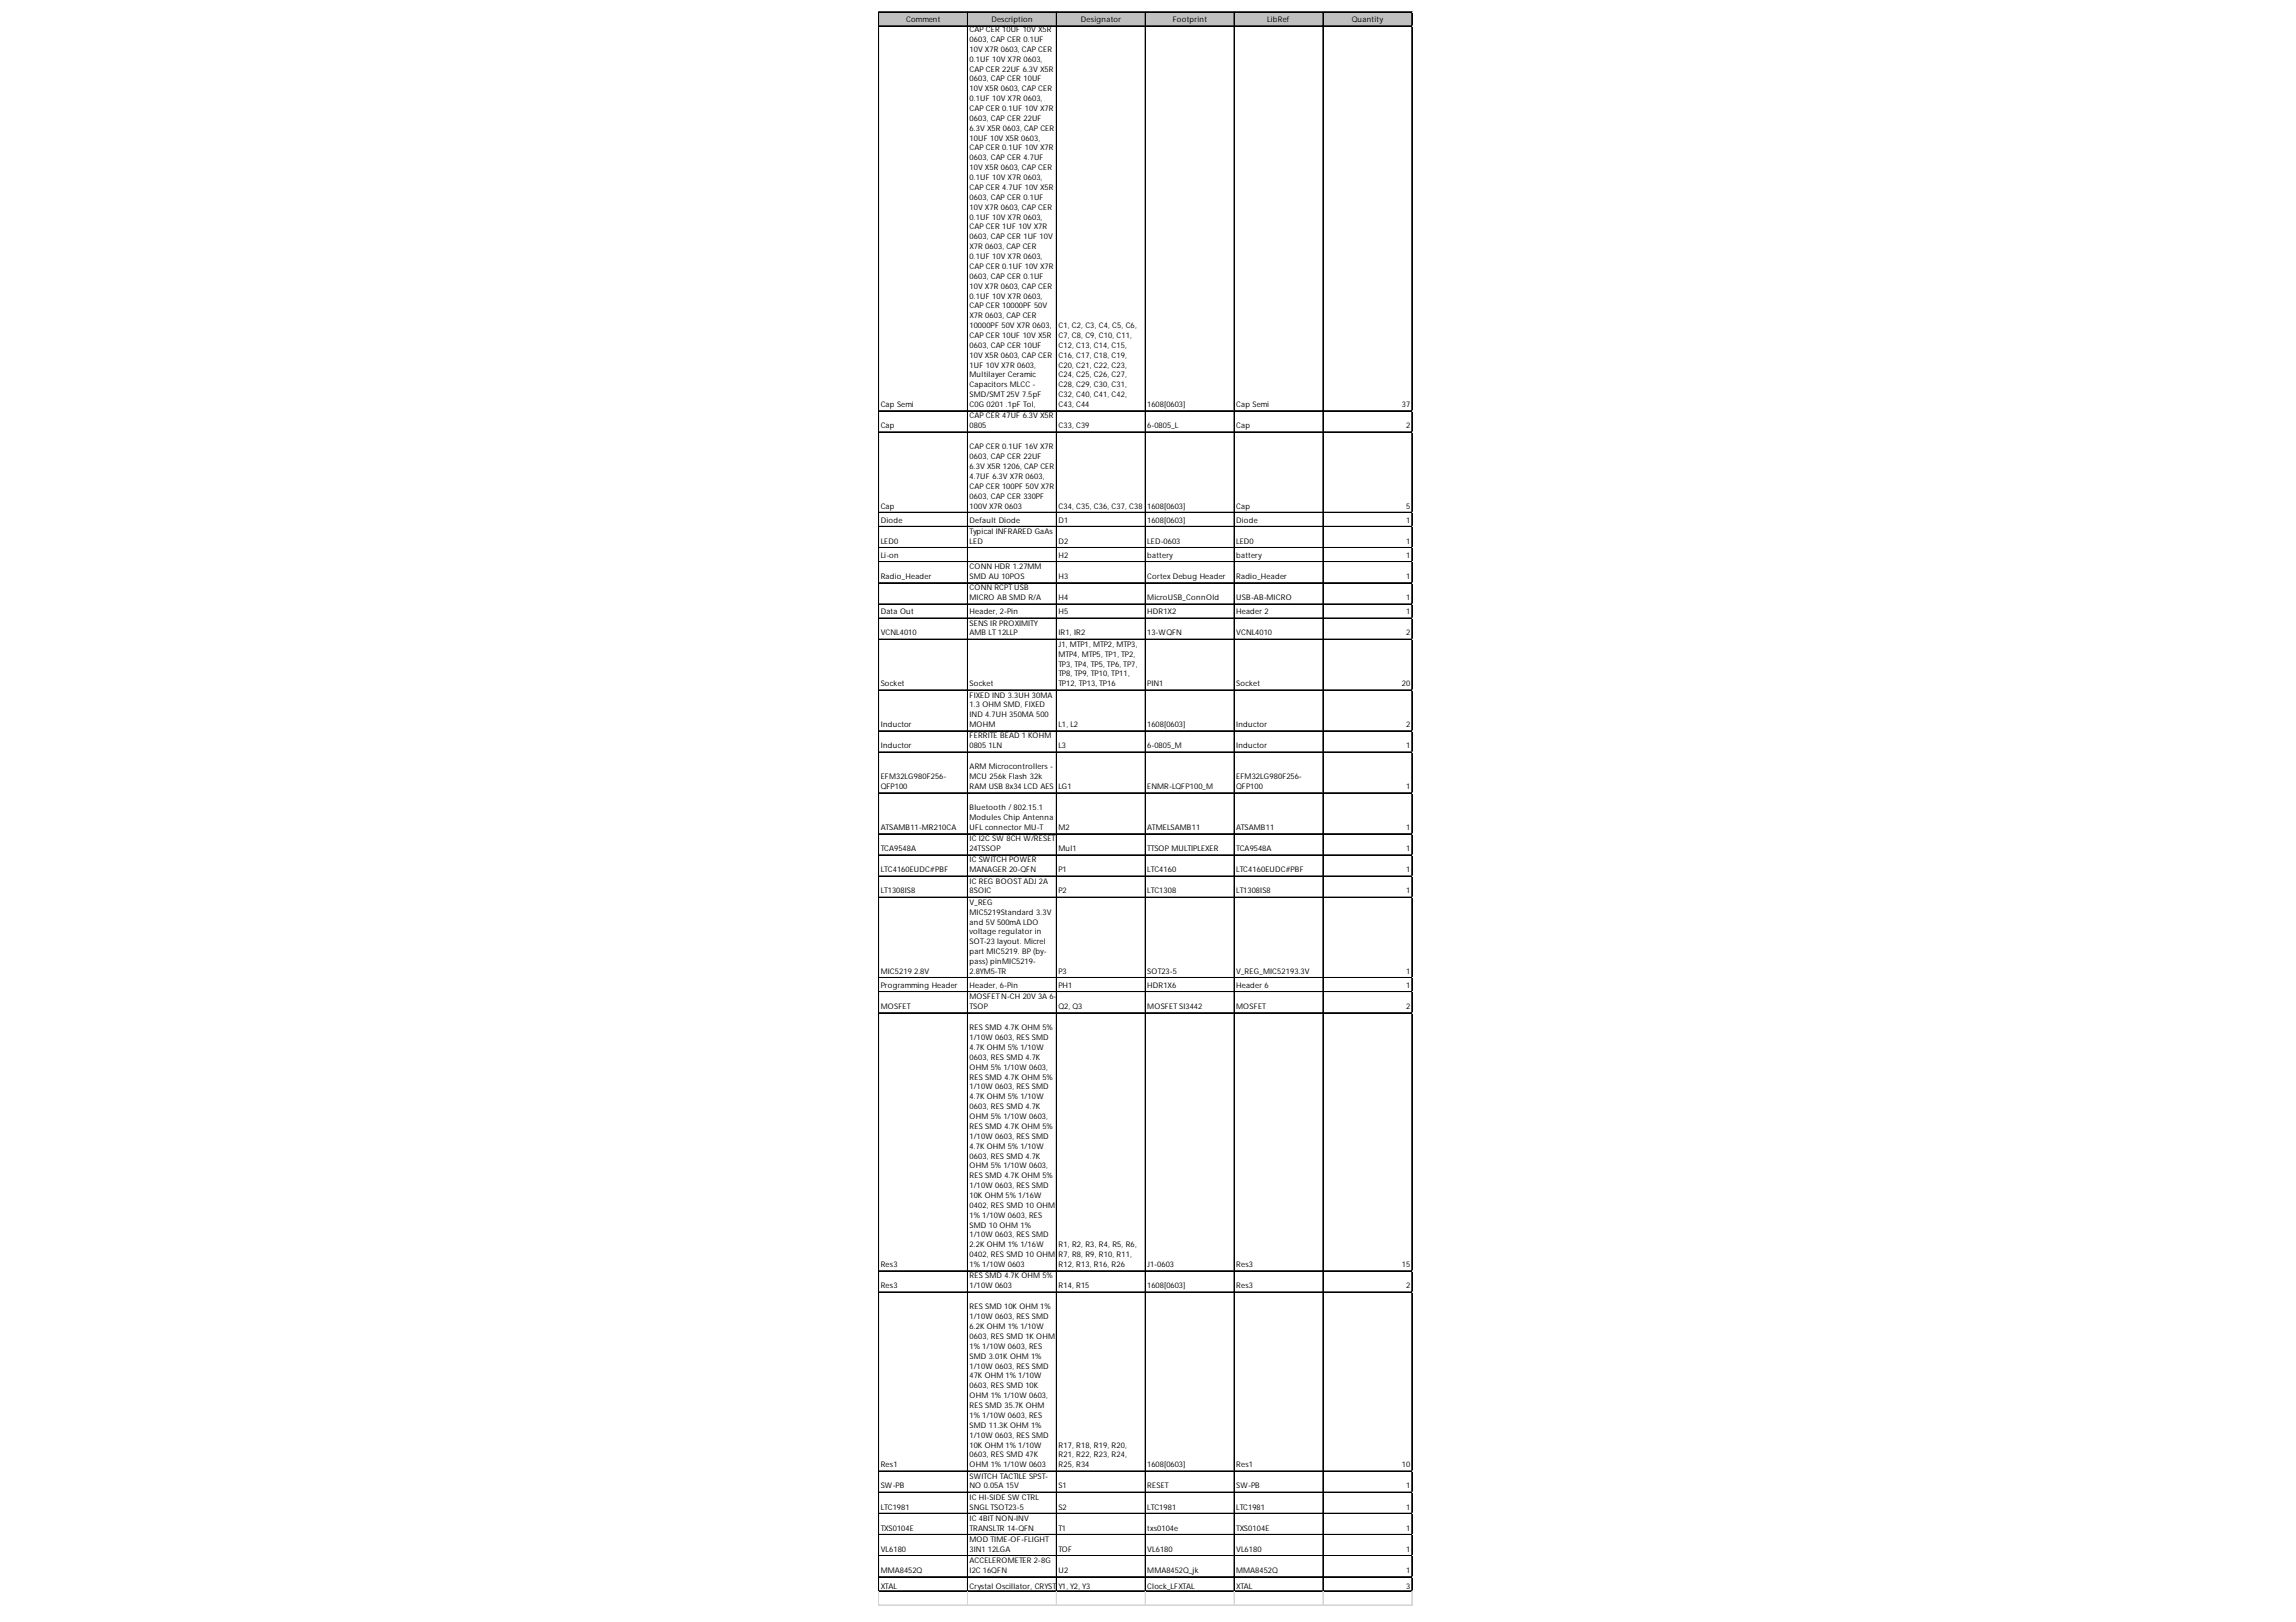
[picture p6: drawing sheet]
<svg xmlns="http://www.w3.org/2000/svg" width="297mm" height="210mm" viewBox="0 0 297 210" stroke-linecap="round" stroke-linejoin="round" font-family="sans-serif">
<defs><g id="words">
<g font-size="1">
<text x="117.2" y="2.9">Comment</text>
<text x="125.4" y="4.2">CAP CER 10UF 10V X5R</text>
<text x="125.4" y="5.4">0603, CAP CER 0.1UF</text>
<text x="128.3" y="2.9">Description</text>
<text x="139.8" y="2.9">Designator</text>
<text x="151.7" y="2.9">Footprint</text>
<text x="163.9" y="2.9">LibRef</text>
<text x="174.9" y="2.9">Quantity</text>
<text x="125.4" y="6.7">10V X7R 0603, CAP CER</text>
<text x="125.4" y="8">0.1UF 10V X7R 0603,</text>
<text x="125.4" y="9.3">CAP CER 22UF 6.3V X5R</text>
<text x="125.4" y="10.5">0603, CAP CER 10UF</text>
<text x="125.4" y="11.8">10V X5R 0603, CAP CER</text>
<text x="125.4" y="13.1">0.1UF 10V X7R 0603,</text>
<text x="125.4" y="14.4">CAP CER 0.1UF 10V X7R</text>
<text x="125.4" y="15.6">0603, CAP CER 22UF</text>
<text x="125.4" y="16.9">6.3V X5R 0603, CAP CER</text>
<text x="125.4" y="18.2">10UF 10V X5R 0603,</text>
<text x="125.4" y="19.5">CAP CER 0.1UF 10V X7R</text>
<text x="125.4" y="20.8">0603, CAP CER 4.7UF</text>
<text x="125.4" y="22">10V X5R 0603, CAP CER</text>
<text x="125.4" y="23.3">0.1UF 10V X7R 0603,</text>
<text x="125.4" y="24.6">CAP CER 4.7UF 10V X5R</text>
<text x="125.4" y="25.9">0603, CAP CER 0.1UF</text>
<text x="125.4" y="27.1">10V X7R 0603, CAP CER</text>
<text x="125.4" y="28.4">0.1UF 10V X7R 0603,</text>
<text x="125.4" y="29.7">CAP CER 1UF 10V X7R</text>
<text x="125.4" y="31">0603, CAP CER 1UF 10V</text>
<text x="125.4" y="32.2">X7R 0603, CAP CER</text>
<text x="125.4" y="33.5">0.1UF 10V X7R 0603,</text>
<text x="125.4" y="34.8">CAP CER 0.1UF 10V X7R</text>
<text x="125.4" y="36.1">0603, CAP CER 0.1UF</text>
<text x="125.4" y="37.4">10V X7R 0603, CAP CER</text>
<text x="125.4" y="38.6">0.1UF 10V X7R 0603,</text>
<text x="125.4" y="39.9">CAP CER 10000PF 50V</text>
<text x="125.4" y="41.2">X7R 0603, CAP CER</text>
<text x="125.4" y="42.5">10000PF 50V X7R 0603,</text>
<text x="125.4" y="43.7">CAP CER 10UF 10V X5R</text>
<text x="125.4" y="45">0603, CAP CER 10UF</text>
<text x="125.4" y="46.3">10V X5R 0603, CAP CER</text>
<text x="125.4" y="47.6">1UF 10V X7R 0603,</text>
<text x="136.9" y="42.5">C1, C2, C3, C4, C5, C6,</text>
<text x="136.9" y="43.7">C7, C8, C9, C10, C11,</text>
<text x="136.9" y="45">C12, C13, C14, C15,</text>
<text x="136.9" y="46.3">C16, C17, C18, C19,</text>
<text x="136.9" y="47.6">C20, C21, C22, C23,</text>
<text x="113.9" y="52.7">Cap Semi</text>
<text x="125.4" y="48.9">Multilayer Ceramic</text>
<text x="125.4" y="50.1">Capacitors MLCC -</text>
<text x="125.4" y="51.4">SMD/SMT 25V 7.5pF</text>
<text x="125.4" y="52.7">C0G 0201 .1pF Tol,</text>
<text x="136.9" y="48.9">C24, C25, C26, C27,</text>
<text x="136.9" y="50.1">C28, C29, C30, C31,</text>
<text x="136.9" y="51.4">C32, C40, C41, C42,</text>
<text x="136.9" y="52.7">C43, C44</text>
<text x="148.4" y="52.7">1608[0603]</text>
<text x="159.9" y="52.7">Cap Semi</text>
<text x="181.4" y="52.7">37</text>
<text x="113.9" y="55.4">Cap</text>
<text x="125.4" y="54.1">CAP CER 47UF 6.3V X5R</text>
<text x="125.4" y="55.4">0805</text>
<text x="125.4" y="58.2">CAP CER 0.1UF 16V X7R</text>
<text x="125.4" y="59.4">0603, CAP CER 22UF</text>
<text x="136.9" y="55.4">C33, C39</text>
<text x="148.4" y="55.4">6-0805_L</text>
<text x="159.9" y="55.4">Cap</text>
<text x="181.9" y="55.4">2</text>
<text x="113.9" y="65.8">Cap</text>
<text x="125.4" y="60.7">6.3V X5R 1206, CAP CER</text>
<text x="125.4" y="62">4.7UF 6.3V X7R 0603,</text>
<text x="125.4" y="63.3">CAP CER 100PF 50V X7R</text>
<text x="125.4" y="64.5">0603, CAP CER 330PF</text>
<text x="125.4" y="65.8">100V X7R 0603</text>
<text x="136.9" y="65.8">C34, C35, C36, C37, C38</text>
<text x="148.4" y="65.8">1608[0603]</text>
<text x="159.9" y="65.8">Cap</text>
<text x="181.9" y="65.8">5</text>
<text x="113.9" y="67.6">Diode</text>
<text x="113.9" y="70.4">LED0</text>
<text x="125.4" y="67.6">Default Diode</text>
<text x="125.4" y="69.1">Typical INFRARED GaAs</text>
<text x="125.4" y="70.4">LED</text>
<text x="136.9" y="67.6">D1</text>
<text x="136.9" y="70.4">D2</text>
<text x="148.4" y="67.6">1608[0603]</text>
<text x="148.4" y="70.4">LED-0603</text>
<text x="159.9" y="67.6">Diode</text>
<text x="159.9" y="70.4">LED0</text>
<text x="181.9" y="67.6">1</text>
<text x="181.9" y="70.4">1</text>
<text x="113.9" y="72.2">Li-on</text>
<text x="113.9" y="74.9">Radio_Header</text>
<text x="125.4" y="73.7">CONN HDR 1.27MM</text>
<text x="125.4" y="74.9">SMD AU 10POS</text>
<text x="125.4" y="76.4">CONN RCPT USB</text>
<text x="125.4" y="77.7">MICRO AB SMD R/A</text>
<text x="136.9" y="72.2">H2</text>
<text x="136.9" y="74.9">H3</text>
<text x="136.9" y="77.7">H4</text>
<text x="148.4" y="72.2">battery</text>
<text x="148.4" y="74.9">Cortex Debug Header</text>
<text x="148.4" y="77.7">MicroUSB_ConnOld</text>
<text x="159.9" y="72.2">battery</text>
<text x="159.9" y="74.9">Radio_Header</text>
<text x="159.9" y="77.7">USB-AB-MICRO</text>
<text x="181.9" y="72.2">1</text>
<text x="181.9" y="74.9">1</text>
<text x="181.9" y="77.7">1</text>
<text x="113.9" y="79.5">Data Out</text>
<text x="113.9" y="82.2">VCNL4010</text>
<text x="125.4" y="79.5">Header, 2-Pin</text>
<text x="125.4" y="81">SENS IR PROXIMITY</text>
<text x="125.4" y="82.2">AMB LT 12LLP</text>
<text x="136.9" y="79.5">H5</text>
<text x="136.9" y="82.2">IR1, IR2</text>
<text x="136.9" y="83.7">J1, MTP1, MTP2, MTP3,</text>
<text x="148.4" y="79.5">HDR1X2</text>
<text x="148.4" y="82.2">13-WQFN</text>
<text x="159.9" y="79.5">Header 2</text>
<text x="159.9" y="82.2">VCNL4010</text>
<text x="181.9" y="79.5">1</text>
<text x="181.9" y="82.2">2</text>
<text x="113.9" y="88.8">Socket</text>
<text x="125.4" y="88.8">Socket</text>
<text x="136.9" y="85">MTP4, MTP5, TP1, TP2,</text>
<text x="136.9" y="86.3">TP3, TP4, TP5, TP6, TP7,</text>
<text x="136.9" y="87.5">TP8, TP9, TP10, TP11,</text>
<text x="136.9" y="88.8">TP12, TP13, TP16</text>
<text x="148.4" y="88.8">PIN1</text>
<text x="159.9" y="88.8">Socket</text>
<text x="181.4" y="88.8">20</text>
<text x="113.9" y="94.1">Inductor</text>
<text x="125.4" y="90.3">FIXED IND 3.3UH 30MA</text>
<text x="125.4" y="91.5">1.3 OHM SMD, FIXED</text>
<text x="125.4" y="92.8">IND 4.7UH 350MA 500</text>
<text x="125.4" y="94.1">MOHM</text>
<text x="125.4" y="95.6">FERRITE BEAD 1 KOHM</text>
<text x="136.9" y="94.1">L1, L2</text>
<text x="148.4" y="94.1">1608[0603]</text>
<text x="159.9" y="94.1">Inductor</text>
<text x="181.9" y="94.1">2</text>
<text x="113.9" y="96.8">Inductor</text>
<text x="113.9" y="100.8">EFM32LG980F256-</text>
<text x="125.4" y="96.8">0805 1LN</text>
<text x="125.4" y="99.6">ARM Microcontrollers -</text>
<text x="125.4" y="100.8">MCU 256k Flash 32k</text>
<text x="136.9" y="96.8">L3</text>
<text x="148.4" y="96.8">6-0805_M</text>
<text x="159.9" y="96.8">Inductor</text>
<text x="159.9" y="100.8">EFM32LG980F256-</text>
<text x="181.9" y="96.8">1</text>
<text x="113.9" y="102.1">QFP100</text>
<text x="113.9" y="107.4">ATSAMB11-MR210CA</text>
<text x="125.4" y="102.1">RAM USB 8x34 LCD AES</text>
<text x="125.4" y="104.9">Bluetooth / 802.15.1</text>
<text x="125.4" y="106.1">Modules Chip Antenna</text>
<text x="125.4" y="107.4">UFL connector MU-T</text>
<text x="136.9" y="102.1">LG1</text>
<text x="136.9" y="107.4">M2</text>
<text x="148.4" y="102.1">ENMR-LQFP100_M</text>
<text x="148.4" y="107.4">ATMELSAMB11</text>
<text x="159.9" y="102.1">QFP100</text>
<text x="159.9" y="107.4">ATSAMB11</text>
<text x="181.9" y="102.1">1</text>
<text x="181.9" y="107.4">1</text>
<text x="113.9" y="110.2">TCA9548A</text>
<text x="113.9" y="112.9">LTC4160EUDC#PBF</text>
<text x="125.4" y="108.9">IC I2C SW 8CH W/RESET</text>
<text x="125.4" y="110.2">24TSSOP</text>
<text x="125.4" y="111.6">IC SWITCH POWER</text>
<text x="125.4" y="112.9">MANAGER 20-QFN</text>
<text x="136.9" y="110.2">Mul1</text>
<text x="136.9" y="112.9">P1</text>
<text x="148.4" y="110.2">TTSOP MULTIPLEXER</text>
<text x="148.4" y="112.9">LTC4160</text>
<text x="159.9" y="110.2">TCA9548A</text>
<text x="159.9" y="112.9">LTC4160EUDC#PBF</text>
<text x="181.9" y="110.2">1</text>
<text x="181.9" y="112.9">1</text>
<text x="113.9" y="115.6">LT1308IS8</text>
<text x="125.4" y="114.3">IC REG BOOST ADJ 2A</text>
<text x="125.4" y="115.6">8SOIC</text>
<text x="125.4" y="117.1">V_REG</text>
<text x="125.4" y="118.4">MIC5219Standard 3.3V</text>
<text x="125.4" y="119.6">and 5V 500mA LDO</text>
<text x="136.9" y="115.6">P2</text>
<text x="148.4" y="115.6">LTC1308</text>
<text x="159.9" y="115.6">LT1308IS8</text>
<text x="181.9" y="115.6">1</text>
<text x="125.4" y="120.9">voltage regulator in</text>
<text x="125.4" y="122.2">SOT-23 layout. Micrel</text>
<text x="125.4" y="123.5">part MIC5219. BP (by-</text>
<text x="125.4" y="124.7">pass) pinMIC5219-</text>
<text x="113.9" y="126">MIC5219 2.8V</text>
<text x="113.9" y="127.9">Programming Header</text>
<text x="113.9" y="130.6">MOSFET</text>
<text x="125.4" y="126">2.8YM5-TR</text>
<text x="125.4" y="127.9">Header, 6-Pin</text>
<text x="125.4" y="129.3">MOSFET N-CH 20V 3A 6-</text>
<text x="125.4" y="130.6">TSOP</text>
<text x="136.9" y="126">P3</text>
<text x="136.9" y="127.9">PH1</text>
<text x="136.9" y="130.6">Q2, Q3</text>
<text x="148.4" y="126">SOT23-5</text>
<text x="148.4" y="127.9">HDR1X6</text>
<text x="148.4" y="130.6">MOSFET SI3442</text>
<text x="159.9" y="126">V_REG_MIC52193.3V</text>
<text x="159.9" y="127.9">Header 6</text>
<text x="159.9" y="130.6">MOSFET</text>
<text x="181.9" y="126">1</text>
<text x="181.9" y="127.9">1</text>
<text x="181.9" y="130.6">2</text>
<text x="125.4" y="133.3">RES SMD 4.7K OHM 5%</text>
<text x="125.4" y="134.6">1/10W 0603, RES SMD</text>
<text x="125.4" y="135.9">4.7K OHM 5% 1/10W</text>
<text x="125.4" y="137.2">0603, RES SMD 4.7K</text>
<text x="125.4" y="138.4">OHM 5% 1/10W 0603,</text>
<text x="125.4" y="139.7">RES SMD 4.7K OHM 5%</text>
<text x="125.4" y="141">1/10W 0603, RES SMD</text>
<text x="125.4" y="142.3">4.7K OHM 5% 1/10W</text>
<text x="125.4" y="143.5">0603, RES SMD 4.7K</text>
<text x="125.4" y="144.8">OHM 5% 1/10W 0603,</text>
<text x="125.4" y="146.1">RES SMD 4.7K OHM 5%</text>
<text x="125.4" y="147.4">1/10W 0603, RES SMD</text>
<text x="125.4" y="148.6">4.7K OHM 5% 1/10W</text>
<text x="125.4" y="149.9">0603, RES SMD 4.7K</text>
<text x="125.4" y="151.2">OHM 5% 1/10W 0603,</text>
<text x="125.4" y="152.5">RES SMD 4.7K OHM 5%</text>
<text x="125.4" y="153.8">1/10W 0603, RES SMD</text>
<text x="125.4" y="155">10K OHM 5% 1/16W</text>
<text x="125.4" y="156.3">0402, RES SMD 10 OHM</text>
<text x="125.4" y="157.6">1% 1/10W 0603, RES</text>
<text x="125.4" y="158.9">SMD 10 OHM 1%</text>
<text x="125.4" y="160.1">1/10W 0603, RES SMD</text>
<text x="125.4" y="161.4">2.2K OHM 1% 1/16W</text>
<text x="136.9" y="161.4">R1, R2, R3, R4, R5, R6,</text>
<text x="113.9" y="164">Res3</text>
<text x="113.9" y="166.7">Res3</text>
<text x="125.4" y="162.7">0402, RES SMD 10 OHM</text>
<text x="125.4" y="164">1% 1/10W 0603</text>
<text x="125.4" y="165.4">RES SMD 4.7K OHM 5%</text>
<text x="125.4" y="166.7">1/10W 0603</text>
<text x="136.9" y="162.7">R7, R8, R9, R10, R11,</text>
<text x="136.9" y="164">R12, R13, R16, R26</text>
<text x="136.9" y="166.7">R14, R15</text>
<text x="148.4" y="164">J1-0603</text>
<text x="148.4" y="166.7">1608[0603]</text>
<text x="159.9" y="164">Res3</text>
<text x="159.9" y="166.7">Res3</text>
<text x="181.4" y="164">15</text>
<text x="181.9" y="166.7">2</text>
<text x="125.4" y="169.4">RES SMD 10K OHM 1%</text>
<text x="125.4" y="170.7">1/10W 0603, RES SMD</text>
<text x="125.4" y="172">6.2K OHM 1% 1/10W</text>
<text x="125.4" y="173.3">0603, RES SMD 1K OHM</text>
<text x="125.4" y="174.6">1% 1/10W 0603, RES</text>
<text x="125.4" y="175.8">SMD 3.01K OHM 1%</text>
<text x="125.4" y="177.1">1/10W 0603, RES SMD</text>
<text x="125.4" y="178.4">47K OHM 1% 1/10W</text>
<text x="125.4" y="179.7">0603, RES SMD 10K</text>
<text x="125.4" y="180.9">OHM 1% 1/10W 0603,</text>
<text x="125.4" y="182.2">RES SMD 35.7K OHM</text>
<text x="125.4" y="183.5">1% 1/10W 0603, RES</text>
<text x="125.4" y="184.8">SMD 11.3K OHM 1%</text>
<text x="113.9" y="189.9">Res1</text>
<text x="125.4" y="186.1">1/10W 0603, RES SMD</text>
<text x="125.4" y="187.3">10K OHM 1% 1/10W</text>
<text x="125.4" y="188.6">0603, RES SMD 47K</text>
<text x="125.4" y="189.9">OHM 1% 1/10W 0603</text>
<text x="125.4" y="191.3">SWITCH TACTILE SPST-</text>
<text x="136.9" y="187.3">R17, R18, R19, R20,</text>
<text x="136.9" y="188.6">R21, R22, R23, R24,</text>
<text x="136.9" y="189.9">R25, R34</text>
<text x="148.4" y="189.9">1608[0603]</text>
<text x="159.9" y="189.9">Res1</text>
<text x="181.4" y="189.9">10</text>
<text x="113.9" y="192.6">SW-PB</text>
<text x="113.9" y="195.4">LTC1981</text>
<text x="125.4" y="192.6">NO 0.05A 15V</text>
<text x="125.4" y="194.1">IC HI-SIDE SW CTRL</text>
<text x="125.4" y="195.4">SNGL TSOT23-5</text>
<text x="125.4" y="196.8">IC 4BIT NON-INV</text>
<text x="136.9" y="192.6">S1</text>
<text x="136.9" y="195.4">S2</text>
<text x="148.4" y="192.6">RESET</text>
<text x="148.4" y="195.4">LTC1981</text>
<text x="159.9" y="192.6">SW-PB</text>
<text x="159.9" y="195.4">LTC1981</text>
<text x="181.9" y="192.6">1</text>
<text x="181.9" y="195.4">1</text>
<text x="113.9" y="198.1">TXS0104E</text>
<text x="113.9" y="200.8">VL6180</text>
<text x="113.9" y="203.6">MMA8452Q</text>
<text x="125.4" y="198.1">TRANSLTR 14-QFN</text>
<text x="125.4" y="199.6">MOD TIME-OF-FLIGHT</text>
<text x="125.4" y="200.8">3IN1 12LGA</text>
<text x="125.4" y="202.3">ACCELEROMETER 2-8G</text>
<text x="125.4" y="203.6">I2C 16QFN</text>
<text x="136.9" y="198.1">T1</text>
<text x="136.9" y="200.8">TOF</text>
<text x="136.9" y="203.6">U2</text>
<text x="148.4" y="198.1">txs0104e</text>
<text x="148.4" y="200.8">VL6180</text>
<text x="148.4" y="203.6">MMA8452Q_jk</text>
<text x="159.9" y="198.1">TXS0104E</text>
<text x="159.9" y="200.8">VL6180</text>
<text x="159.9" y="203.6">MMA8452Q</text>
<text x="181.9" y="198.1">1</text>
<text x="181.9" y="200.8">1</text>
<text x="181.9" y="203.6">1</text>
<text x="113.9" y="205.6">XTAL</text>
<text x="125.4" y="205.6">Crystal Oscillator, CRYSTAL Y2, Y3</text>
<text x="136.9" y="205.6">Y1,32.7680KHZ 12.5PF SM</text>
<text x="148.4" y="205.6">D,oCckYSTXTAL</text>
<text x="148.4" y="205.6">Cl</text>
<text x="150.3" y="205.6">R_LFAL 32.7680KHZ 12.5PF SMD</text>
<text x="159.9" y="205.6">XTAL</text>
<text x="181.9" y="205.6">3</text>
</g>
</g></defs>
<path d="M113.7 1.6h69v1.8h-69z" fill="#c0c0c0"/>
<g fill="none" stroke="#000" stroke-width=".13">
<path d="M113.7 1.5v204.5M113.8 1.5h68.9M113.8 1.6h68.9M113.8 3.3h68.9M113.8 3.4h68.9M125.2 1.6v204.4M136.7 1.6v204.4M148.2 1.6v204.4M159.6 1.6v204.4M159.7 1.6v204.4M171.1 1.6v204.4M171.2 1.6v204.4"/>
<path d="M182.6 1.6v204.4M182.7 1.6v204.4M113.8 53.1h68.9M113.8 53.2h68.9M113.8 55.9h68.9M113.8 66.3h68.9M113.8 68.1h68.9M113.8 68.2h68.9M113.8 70.8h68.9M113.8 70.9h68.9M113.8 72.7h68.9M113.8 75.4h68.9"/>
<path d="M113.8 75.5h68.9M113.8 78.1h68.9M113.8 78.2h68.9M113.8 80h68.9M113.8 82.7h68.9M113.8 82.8h68.9M113.8 89.3h68.9M113.8 94.6h68.9M113.8 97.3h68.9M113.8 102.6h68.9M113.8 107.9h68.9M113.8 110.6h68.9"/>
<path d="M113.8 110.7h68.9M113.8 113.4h68.9M113.8 116.1h68.9M113.8 126.5h68.9M113.8 128.3h68.9M113.8 128.4h68.9M113.8 131.1h68.9M113.8 164.4h68.9M113.8 164.5h68.9M113.8 167.2h68.9M113.8 190.4h68.9M113.8 193.1h68.9"/>
<path d="M113.8 195.8h68.9M113.8 195.9h68.9M113.8 198.6h68.9M113.8 201.3h68.9M113.8 204h68.9M113.8 204.1h68.9M113.8 205.9h68.9"/>
</g>
<path d="M113.7 206v1.8" fill="none" stroke="#d4d4d4" stroke-width=".13"/>
<path d="M113.7 206h.1v1.8h-.1z" fill="#d4d4d4"/>
<path d="M125.2 206v1.8" fill="none" stroke="#d4d4d4" stroke-width=".13"/>
<path d="M125.2 206h.1v1.8h-.1z" fill="#d4d4d4"/>
<path d="M136.7 206v1.8" fill="none" stroke="#d4d4d4" stroke-width=".13"/>
<path d="M136.7 206v1.8z" fill="#d4d4d4"/>
<path d="M148.2 206v1.8" fill="none" stroke="#d4d4d4" stroke-width=".13"/>
<path d="M148.2 206v1.8z" fill="#d4d4d4"/>
<path d="M159.6 206v1.8" fill="none" stroke="#d4d4d4" stroke-width=".13"/>
<path d="M159.6 206h.1v1.8h-.1z" fill="#d4d4d4"/>
<path d="M171.1 206v1.8" fill="none" stroke="#d4d4d4" stroke-width=".13"/>
<path d="M171.1 206h.1v1.8h-.1z" fill="#d4d4d4"/>
<path d="M182.6 206v1.8" fill="none" stroke="#d4d4d4" stroke-width=".13"/>
<path d="M182.6 206h.1v1.8h-.1z" fill="#d4d4d4"/>
<path d="M182.7 1.5h.1" fill="none" stroke="#d4d4d4" stroke-width=".13"/>
<path d="M182.7 1.5l.1 .1z" fill="#d4d4d4"/>
<path d="M182.7 3.3h.1" fill="none" stroke="#d4d4d4" stroke-width=".13"/>
<path d="M182.7 3.3l.1 .1z" fill="#d4d4d4"/>
<path d="M182.7 53.1h.1" fill="none" stroke="#d4d4d4" stroke-width=".13"/>
<path d="M182.7 53.1l.1 .1z" fill="#d4d4d4"/>
<path d="M182.7 55.9h.1" fill="none" stroke="#d4d4d4" stroke-width=".13"/>
<path d="M182.7 55.9l.1 .1z" fill="#d4d4d4"/>
<path d="M182.7 66.3h.1" fill="none" stroke="#d4d4d4" stroke-width=".13"/>
<path d="M182.7 66.3l.1 .1z" fill="#d4d4d4"/>
<path d="M182.7 68.1h.1" fill="none" stroke="#d4d4d4" stroke-width=".13"/>
<path d="M182.7 68.1l.1 .1z" fill="#d4d4d4"/>
<path d="M182.7 70.8h.1" fill="none" stroke="#d4d4d4" stroke-width=".13"/>
<path d="M182.7 70.8l.1 .1z" fill="#d4d4d4"/>
<path d="M182.7 72.7h.1" fill="none" stroke="#d4d4d4" stroke-width=".13"/>
<path d="M182.7 72.7l.1 .1z" fill="#d4d4d4"/>
<path d="M182.7 75.4h.1" fill="none" stroke="#d4d4d4" stroke-width=".13"/>
<path d="M182.7 75.4l.1 .1z" fill="#d4d4d4"/>
<path d="M182.7 78.1h.1" fill="none" stroke="#d4d4d4" stroke-width=".13"/>
<path d="M182.7 78.1l.1 .1z" fill="#d4d4d4"/>
<path d="M182.7 80h.1" fill="none" stroke="#d4d4d4" stroke-width=".13"/>
<path d="M182.7 80l.1 .1z" fill="#d4d4d4"/>
<path d="M182.7 82.7h.1" fill="none" stroke="#d4d4d4" stroke-width=".13"/>
<path d="M182.7 82.7l.1 .1z" fill="#d4d4d4"/>
<path d="M182.7 89.3h.1" fill="none" stroke="#d4d4d4" stroke-width=".13"/>
<path d="M182.7 89.3l.1 .1z" fill="#d4d4d4"/>
<path d="M182.7 94.6h.1" fill="none" stroke="#d4d4d4" stroke-width=".13"/>
<path d="M182.7 94.6l.1 .1z" fill="#d4d4d4"/>
<path d="M182.7 97.3h.1" fill="none" stroke="#d4d4d4" stroke-width=".13"/>
<path d="M182.7 97.3l.1 .1z" fill="#d4d4d4"/>
<path d="M182.7 102.6h.1" fill="none" stroke="#d4d4d4" stroke-width=".13"/>
<path d="M182.7 102.6l.1 .1z" fill="#d4d4d4"/>
<path d="M182.7 107.9h.1" fill="none" stroke="#d4d4d4" stroke-width=".13"/>
<path d="M182.7 107.9l.1 .1z" fill="#d4d4d4"/>
<path d="M182.7 110.6h.1" fill="none" stroke="#d4d4d4" stroke-width=".13"/>
<path d="M182.7 110.6l.1 .1z" fill="#d4d4d4"/>
<path d="M182.7 113.4h.1" fill="none" stroke="#d4d4d4" stroke-width=".13"/>
<path d="M182.7 113.4h.1z" fill="#d4d4d4"/>
<path d="M182.7 116.1h.1" fill="none" stroke="#d4d4d4" stroke-width=".13"/>
<path d="M182.7 116.1l.1 .1z" fill="#d4d4d4"/>
<path d="M182.7 126.5h.1" fill="none" stroke="#d4d4d4" stroke-width=".13"/>
<path d="M182.7 126.5l.1 .1z" fill="#d4d4d4"/>
<path d="M182.7 128.3h.1" fill="none" stroke="#d4d4d4" stroke-width=".13"/>
<path d="M182.7 128.3l.1 .1z" fill="#d4d4d4"/>
<path d="M182.7 131.1h.1" fill="none" stroke="#d4d4d4" stroke-width=".13"/>
<path d="M182.7 131.1h.1z" fill="#d4d4d4"/>
<path d="M182.7 164.4h.1" fill="none" stroke="#d4d4d4" stroke-width=".13"/>
<path d="M182.7 164.4l.1 .1z" fill="#d4d4d4"/>
<path d="M182.7 167.2h.1" fill="none" stroke="#d4d4d4" stroke-width=".13"/>
<path d="M182.7 167.2l.1 .1z" fill="#d4d4d4"/>
<path d="M182.7 190.4h.1" fill="none" stroke="#d4d4d4" stroke-width=".13"/>
<path d="M182.7 190.4h.1z" fill="#d4d4d4"/>
<path d="M182.7 193.1h.1" fill="none" stroke="#d4d4d4" stroke-width=".13"/>
<path d="M182.7 193.1l.1 .1z" fill="#d4d4d4"/>
<path d="M182.7 195.8h.1" fill="none" stroke="#d4d4d4" stroke-width=".13"/>
<path d="M182.7 195.8l.1 .1z" fill="#d4d4d4"/>
<path d="M182.7 198.6h.1" fill="none" stroke="#d4d4d4" stroke-width=".13"/>
<path d="M182.7 198.6l.1 .1z" fill="#d4d4d4"/>
<path d="M182.7 201.3h.1" fill="none" stroke="#d4d4d4" stroke-width=".13"/>
<path d="M182.7 201.3l.1 .1z" fill="#d4d4d4"/>
<path d="M182.7 204h.1" fill="none" stroke="#d4d4d4" stroke-width=".13"/>
<path d="M182.7 204l.1 .1z" fill="#d4d4d4"/>
<path d="M182.7 205.9h.1" fill="none" stroke="#d4d4d4" stroke-width=".13"/>
<path d="M182.7 205.9l.1 .1z" fill="#d4d4d4"/>
<path d="M113.7 207.7h69.1" fill="none" stroke="#d4d4d4" stroke-width=".13"/>
<use href="#words"/>
</svg>
